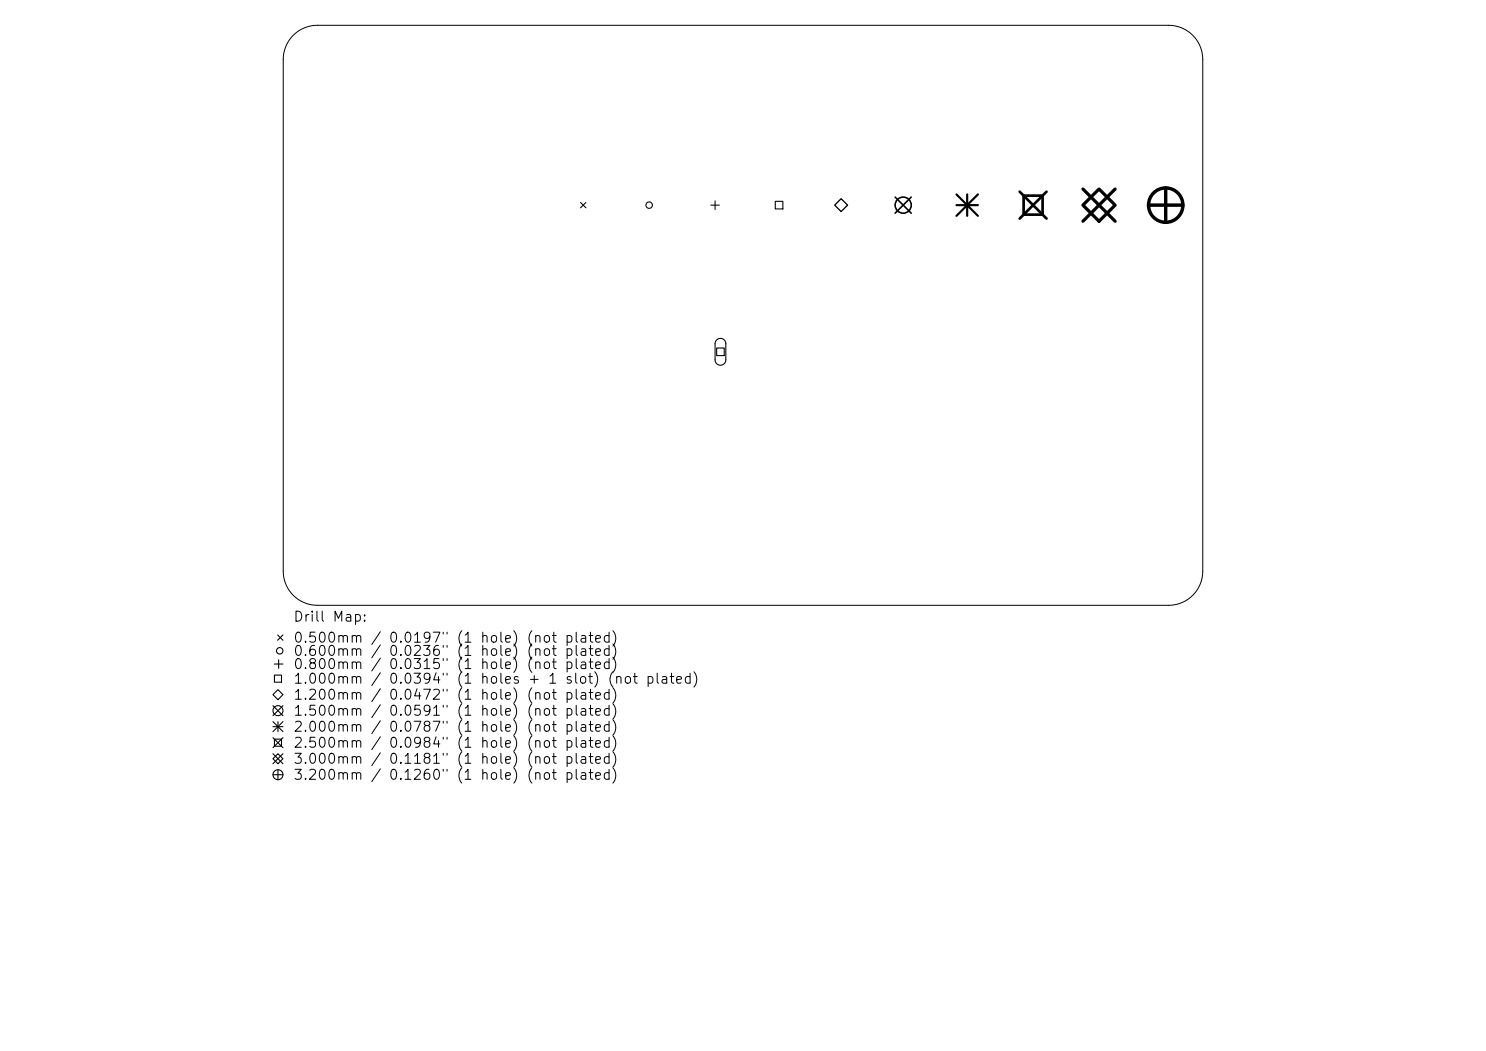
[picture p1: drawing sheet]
<svg xmlns="http://www.w3.org/2000/svg" width="297mm" height="210mm" viewBox="0 0 297 210" stroke-linecap="round" stroke-linejoin="round" font-family="sans-serif">
<defs><g id="words">
<g font-size="2">
<text x="58.5" y="124.7">Drill Map:</text>
<text x="58.5" y="128.9">0.500mm / 0.0197&quot; (1 hole) (not plated)</text>
<text x="58.5" y="131.6">0.600mm / 0.0236&quot; (1 hole) (not plated)</text>
<text x="58.5" y="134.2">0.800mm / 0.0315&quot; (1 hole) (not plated)</text>
<text x="58.5" y="137.1">1.000mm / 0.0394&quot; (1 holes + 1 slot) (not plated)</text>
<text x="58.5" y="140.3">1.200mm / 0.0472&quot; (1 hole) (not plated)</text>
<text x="58.5" y="143.5">1.500mm / 0.0591&quot; (1 hole) (not plated)</text>
<text x="58.5" y="146.7">2.000mm / 0.0787&quot; (1 hole) (not plated)</text>
<text x="58.5" y="149.9">2.500mm / 0.0984&quot; (1 hole) (not plated)</text>
<text x="58.5" y="153.1">3.000mm / 0.1181&quot; (1 hole) (not plated)</text>
<text x="58.5" y="156.3">3.200mm / 0.1260&quot; (1 hole) (not plated)</text>
</g>
</g></defs>
<path d="M58.6 7.1a6.8 6.8 0 0 1 4.8-2h170.2a6.8 6.8 0 0 1 6.8 6.8v102.2a6.8 6.8 0 0 1-6.8 6.9h-170.2a6.8 6.8 0 0 1-6.8-6.9v-102.2a6.8 6.8 0 0 1 2-4.8z" fill="none" stroke="#000" stroke-width=".2"/>
<g fill="none" stroke="#000" stroke-width=".21">
<path d="M116 40.5l1.1 1M117.1 40.5l-1.1 1M142.1 41h1.7M142.9 40.1v1.7M155 40.2h1.5v1.5h-1.5zM143.2 67.9a1.07 1.07 0 0 1 1.2-.2 1.07 1.07 0 0 1 .7 1v3.2a1.07 1.07 0 0 1-1.1 1.1 1.07 1.07 0 0 1-1.1-1.1v-3.3zM143.2 69.5h1.6v1.6h-1.6zM54.8 132.7h1.8M54.8 134.9h1.5v1.4h-1.5zM55.5 126.9l1.1 1M55.6 137.8l1 1-1 1-1-1zM55.7 131.8v1.7"/>
<path d="M56.6 126.9l-1.1 1M54.6 151.6l1-1 1 1-1 1zM54.6 141l2 2M54.6 144.2l2 2M54.6 145.2h2M54.6 147.4l2 2M54.6 150.6l2 2M54.6 154.8h2M54.8 147.7h1.5v1.4h-1.5zM55.6 144.2v2M55.6 153.8v2M56.6 141l-2 2"/>
<path d="M56.6 144.2l-2 2M56.6 147.4l-2 2M56.6 150.6l-2 2"/>
<circle cx="129.7" cy="41" r=".64"/>
<circle cx="55.9" cy="130" r=".64"/>
<circle cx="55.6" cy="142" r="1"/>
<circle cx="55.6" cy="154.8" r="1"/>
</g>
<path d="M168.1 39.7l1.3 1.3-1.3 1.3-1.3-1.3z" fill="none" stroke="#000" stroke-width=".26"/>
<g fill="none" stroke="#000" stroke-width=".32">
<path d="M178.9 39.4l3.2 3.2M182.1 39.4l-3.2 3.2"/>
<circle cx="180.5" cy="41" r="1.61"/>
</g>
<path d="M191.2 38.8l4.3 4.3M193.3 38.8v4.3M195.5 38.8l-4.3 4.3M191.2 41h4.3" fill="none" stroke="#000" stroke-width=".43"/>
<path d="M203.8 38.3l5.4 5.4M204.6 39.1h3.8v3.8h-3.8zM209.2 38.3l-5.4 5.4" fill="none" stroke="#000" stroke-width=".54"/>
<path d="M216.4 37.8l6.5 6.4M219.7 37.8l3.2 3.2-3.2 3.2-3.3-3.2zM222.9 37.8l-6.5 6.4" fill="none" stroke="#000" stroke-width=".64"/>
<g fill="none" stroke="#000" stroke-width=".69">
<path d="M233 37.6v6.8M229.6 41h6.8"/>
<circle cx="233" cy="41" r="3.4"/>
</g>
<use href="#words"/>
</svg>
